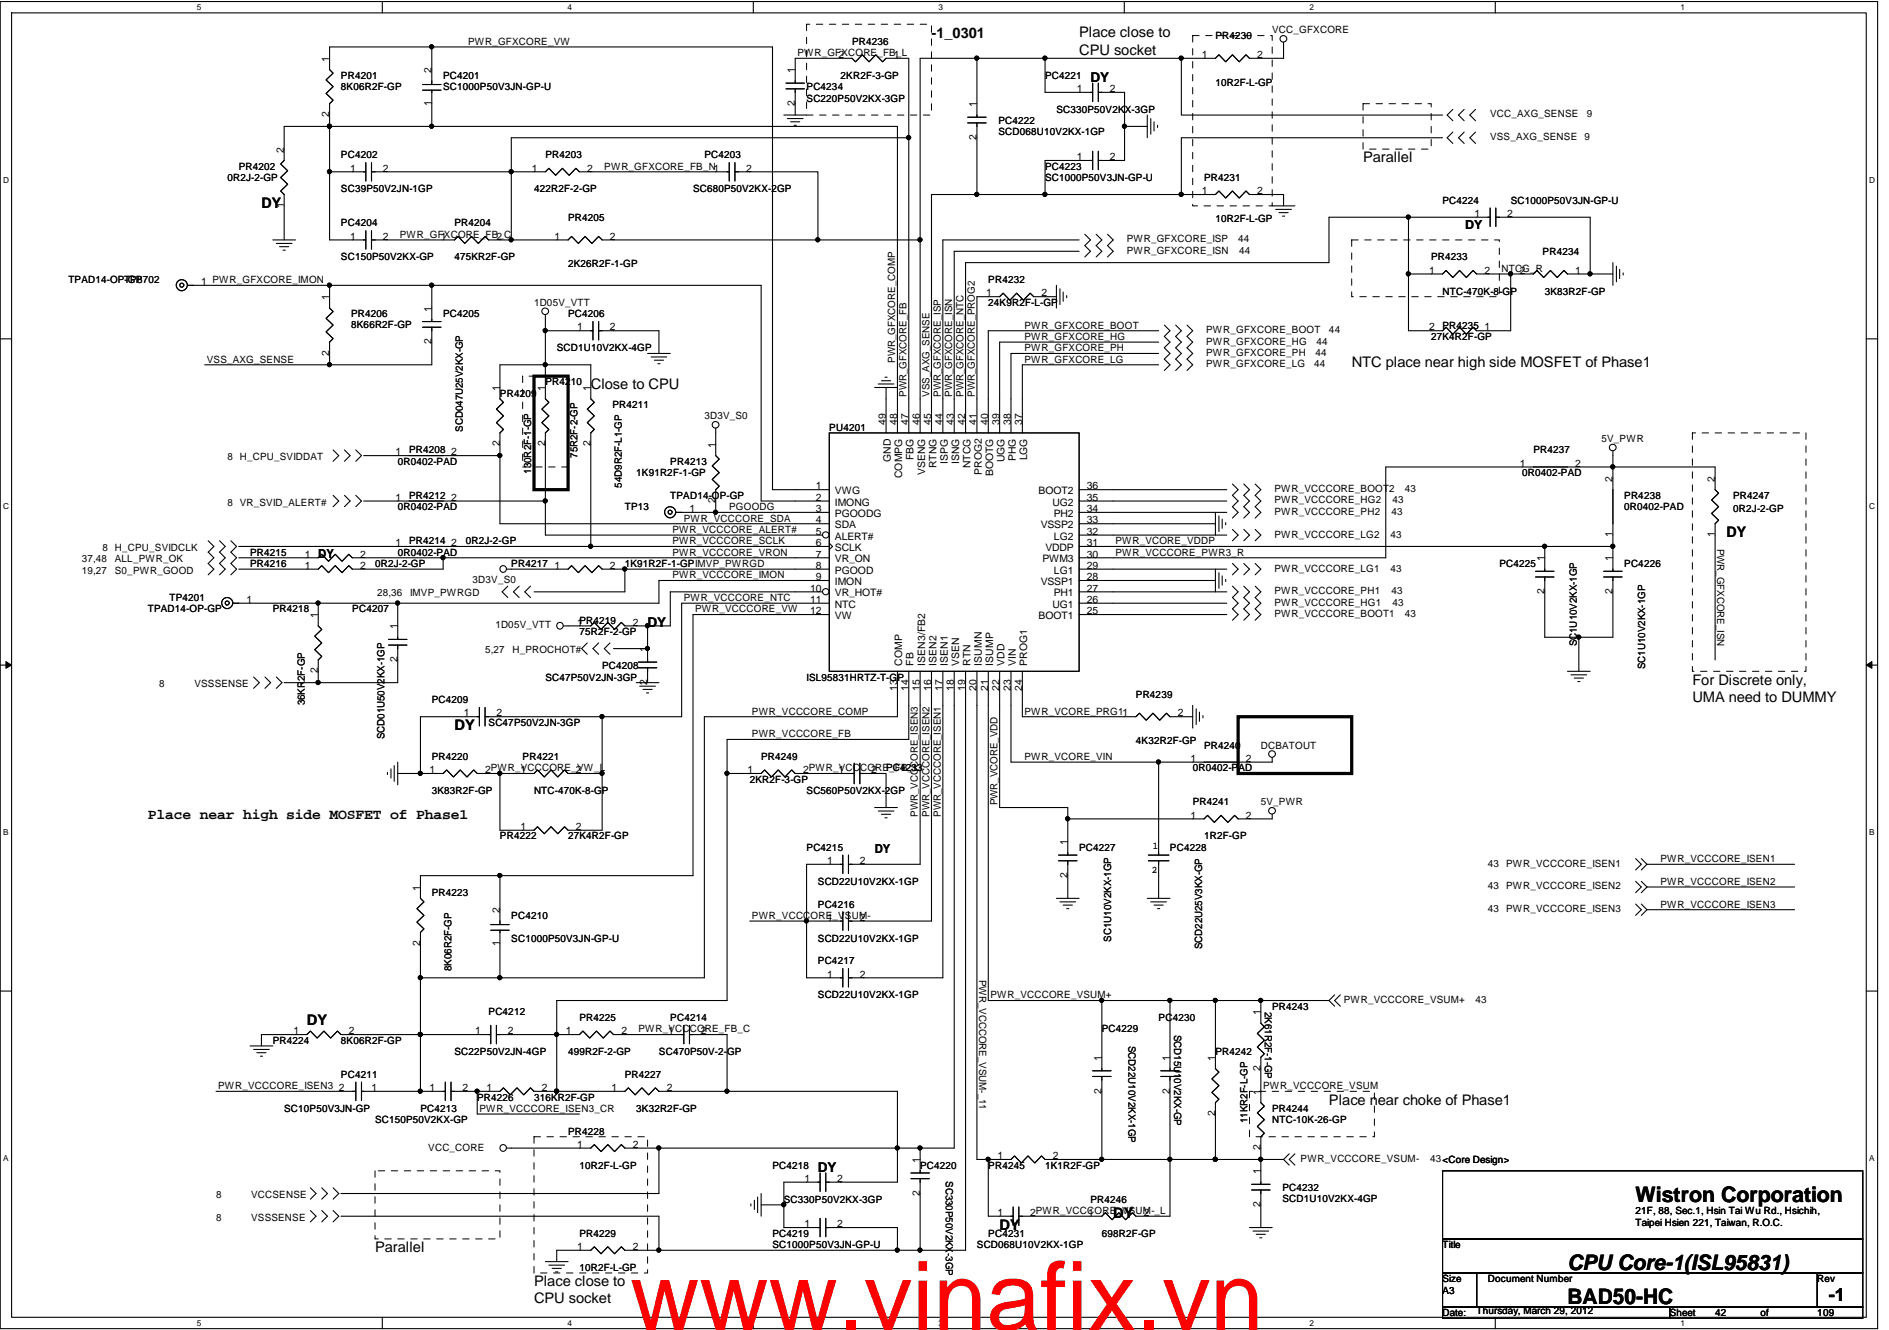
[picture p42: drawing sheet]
<svg xmlns="http://www.w3.org/2000/svg" width="278mm" height="196mm" viewBox="0 0 278 196" stroke-linecap="round" stroke-linejoin="round" font-family="sans-serif">
<defs><g id="words">
<text font-size="14.1" fill="#f00" x="92.8" y="196">www.vinafix.vn</text>
<g font-size="3.1">
<text x="240.9" y="177.1">Wistron Corporation</text>
<text x="230.8" y="187.1">CPU Core-1(ISL95831)</text>
<text x="230.8" y="192.2">BAD50-HC</text>
</g>
<text font-size="2.7" x="269.3" y="191.7">-1</text>
<g font-size="2.2">
<text x="137.2" y="5.6">-1_0301</text>
<text x="158.9" y="5.5">Place close to</text>
<text x="158.9" y="8">CPU socket</text>
<text x="200.7" y="23.9">Parallel</text>
<text x="38.5" y="30.6">DY</text>
<text x="87" y="57.4">Close to CPU</text>
<text x="199.1" y="54">NTC place near high side MOSFET of Phase1</text>
<text x="254.2" y="79.1">DY</text>
<text x="249.2" y="100.9">For Discrete only,</text>
<text x="66.9" y="107.6">DY</text>
<text x="249.2" y="103.4">UMA need to DUMMY</text>
<text x="21.8" y="120.7">Place near high side MOSFET of Phase1</text>
<text x="45.2" y="151.1">DY</text>
<text x="195.7" y="162.7">Place near choke of Phase1</text>
<text x="163.9" y="179.5">DY</text>
<text x="55.2" y="184.5">Parallel</text>
<text x="147.2" y="181.2">DY</text>
<text x="78.6" y="189.5">Place close to</text>
<text x="78.6" y="192">CPU socket</text>
</g>
<g font-size="2">
<text x="160.6" y="12.1">DY</text>
<text x="95.4" y="92.4">DY</text>
<text x="120.5" y="172.7">DY</text>
</g>
<g font-size="1.8">
<text x="215.8" y="33.7">DY</text>
<text x="46.9" y="82.2">DY</text>
<text x="128.8" y="125.7">DY</text>
</g>
<g font-size="1.5">
<text x="179" y="5.8">PR4230</text>
<text x="187.3" y="4.9">VCC_GFXCORE</text>
<text x="48.5" y="9.1" transform="rotate(-90 48.5 9.1)">1</text>
<text x="50.2" y="11.6">PR4201</text>
<text x="63.5" y="10.8" transform="rotate(-90 63.5 10.8)">2</text>
<text x="65.3" y="11.6">PC4201</text>
<text x="68.9" y="6.6">PWR_GFXCORE_VW</text>
<text x="117.1" y="10.8" transform="rotate(-90 117.1 10.8)">1</text>
<text x="117.4" y="8.3">PWR_GFXCORE_FB_L</text>
<text x="123.5" y="8.5">2</text>
<text x="123.8" y="11.6">2KR2F-3-GP</text>
<text x="125.5" y="6.6">PR4236</text>
<text x="131.6" y="8.5">1</text>
<text x="153.9" y="11.6">PC4221</text>
<text x="177" y="8.5">1</text>
<text x="185.2" y="8.5">2</text>
<text x="48.5" y="17.3" transform="rotate(-90 48.5 17.3)">2</text>
<text x="50.2" y="13.3">8K06R2F-GP</text>
<text x="63.5" y="15.6" transform="rotate(-90 63.5 15.6)">1</text>
<text x="65.3" y="13.3">SC1000P50V3JN-GP-U</text>
<text x="117.1" y="15.6" transform="rotate(-90 117.1 15.6)">2</text>
<text x="118.8" y="13.3">PC4234</text>
<text x="118.8" y="15">SC220P50V2KX-3GP</text>
<text x="143.8" y="15.8" transform="rotate(-90 143.8 15.8)">1</text>
<text x="155.6" y="16.6">SC330P50V2KX-3GP</text>
<text x="158.6" y="13.6">1</text>
<text x="163.4" y="13.6">2</text>
<text x="179" y="12.6">10R2F-L-GP</text>
<text x="219.4" y="17.3">VCC_AXG_SENSE</text>
<text x="233.7" y="17.3">9</text>
<text x="41.8" y="22.5" transform="rotate(-90 41.8 22.5)">2</text>
<text x="50.2" y="23.3">PC4202</text>
<text x="80.3" y="23.3">PR4203</text>
<text x="103.7" y="23.3">PC4203</text>
<text x="143.8" y="20.6" transform="rotate(-90 143.8 20.6)">2</text>
<text x="147.1" y="18.3">PC4222</text>
<text x="147.1" y="19.8">SCD068U10V2KX-1GP</text>
<text x="158.6" y="23.6">1</text>
<text x="163.4" y="23.6">2</text>
<text x="219.4" y="20.7">VSS_AXG_SENSE</text>
<text x="233.3" y="20.7">9</text>
<text x="33.5" y="26.7">0R2J-2-GP</text>
<text x="35.2" y="25">PR4202</text>
<text x="50.2" y="28.3">SC39P50V2JN-1GP</text>
<text x="51.6" y="25.3">1</text>
<text x="56.4" y="25.3">2</text>
<text x="78.3" y="25.3">1</text>
<text x="78.6" y="28.3">422R2F-2-GP</text>
<text x="86.5" y="25.3">2</text>
<text x="89" y="25">PWR_GFXCORE_FB_N1</text>
<text x="102.1" y="28.3">SC680P50V2KX-2GP</text>
<text x="109.9" y="25.3">2</text>
<text x="153.9" y="25">PC4223</text>
<text x="153.9" y="26.7">SC1000P50V3JN-GP-U</text>
<text x="177" y="28.6">1</text>
<text x="177.3" y="26.7">PR4231</text>
<text x="185.2" y="28.6">2</text>
<text x="41.8" y="30.6" transform="rotate(-90 41.8 30.6)">1</text>
<text x="50.2" y="33.4">PC4204</text>
<text x="51.6" y="35.3">1</text>
<text x="56.4" y="35.3">2</text>
<text x="58.9" y="35">PWR_GFXCORE_FB_C</text>
<text x="64.9" y="35.3">1</text>
<text x="66.9" y="33.4">PR4204</text>
<text x="73.1" y="35.3">2</text>
<text x="81.7" y="35.3">1</text>
<text x="83.7" y="32.5">PR4205</text>
<text x="89.8" y="35.3">2</text>
<text x="165.9" y="35.7">PWR_GFXCORE_ISP</text>
<text x="179" y="32.7">10R2F-L-GP</text>
<text x="182.3" y="35.7">44</text>
<text x="212.4" y="30">PC4224</text>
<text x="217.1" y="32">1</text>
<text x="222" y="32">2</text>
<text x="222.5" y="30">SC1000P50V3JN-GP-U</text>
<text x="10.1" y="41.7">TPAD14-OP-GP</text>
<text x="18.3" y="41.7">TP8702</text>
<text x="29.6" y="42">1 PWR_GFXCORE_IMON</text>
<text x="50.2" y="38.4">SC150P50V2KX-GP</text>
<text x="66.9" y="38.4">475KR2F-GP</text>
<text x="83.7" y="39.4">2K26R2F-1-GP</text>
<text x="145.5" y="41.7">PR4232</text>
<text x="165.9" y="37.4">PWR_GFXCORE_ISN</text>
<text x="182.5" y="37.4">44</text>
<text x="210.4" y="40.3">1</text>
<text x="210.8" y="38.4">PR4233</text>
<text x="218.6" y="40.3">2</text>
<text x="221.1" y="40">NTCG_R</text>
<text x="223.8" y="40.3">2</text>
<text x="227.2" y="37.5">PR4234</text>
<text x="232" y="40.3">1</text>
<text x="48.5" y="44.2" transform="rotate(-90 48.5 44.2)">1</text>
<text x="51.7" y="46.7">PR4206</text>
<text x="63.5" y="45.9" transform="rotate(-90 63.5 45.9)">1</text>
<text x="65.3" y="46.7">PC4205</text>
<text x="78.6" y="45.1">1D05V_VTT</text>
<text x="83.7" y="46.7">PC4206</text>
<text x="145.2" y="43.7">1</text>
<text x="145.5" y="45.1">24K9R2F-L-GP</text>
<text x="153.4" y="43.7">2</text>
<text x="212.4" y="43.4">NTC-470K-8-GP</text>
<text x="227.5" y="43.4">3K83R2F-GP</text>
<text x="30.5" y="53.4">VSS_AXG_SENSE</text>
<text x="48.5" y="52.4" transform="rotate(-90 48.5 52.4)">2</text>
<text x="51.7" y="48.2">8K66R2F-GP</text>
<text x="63.5" y="50.7" transform="rotate(-90 63.5 50.7)">2</text>
<text x="82" y="51.8">SCD1U10V2KX-4GP</text>
<text x="85" y="48.7">1</text>
<text x="89.8" y="48.7">2</text>
<text x="131.8" y="53.4" transform="rotate(-90 131.8 53.4)">PWR_GFXCORE_COMP</text>
<text x="150.9" y="48.4">PWR_GFXCORE_BOOT</text>
<text x="150.9" y="50.1">PWR_GFXCORE_HG</text>
<text x="150.9" y="51.8">PWR_GFXCORE_PH</text>
<text x="150.9" y="53.4">PWR_GFXCORE_LG</text>
<text x="177.6" y="49.1">PWR_GFXCORE_BOOT</text>
<text x="177.6" y="52.4">PWR_GFXCORE_PH</text>
<text x="177.6" y="50.8">PWR_GFXCORE_HG</text>
<text x="193.7" y="52.4">44</text>
<text x="193.9" y="50.8">44</text>
<text x="195.7" y="49.1">44</text>
<text x="210.4" y="48.7">2</text>
<text x="210.8" y="50.1">27K4R2F-GP</text>
<text x="212.4" y="48.4">PR4235</text>
<text x="218.6" y="48.7">1</text>
<text x="73.6" y="57.6" transform="rotate(-90 73.6 57.6)">1</text>
<text x="73.6" y="58.4">PR4209</text>
<text x="80.3" y="57.6" transform="rotate(-90 80.3 57.6)">1</text>
<text x="80.3" y="56.8">PR4210</text>
<text x="87" y="57.6" transform="rotate(-90 87 57.6)">1</text>
<text x="133.5" y="58.4" transform="rotate(-90 133.5 58.4)">PWR_GFXCORE_FB</text>
<text x="136.9" y="58.4" transform="rotate(-90 136.9 58.4)">VSS_AXG_SENSE</text>
<text x="138.5" y="58.4" transform="rotate(-90 138.5 58.4)">PWR_GFXCORE_ISP</text>
<text x="140.2" y="58.4" transform="rotate(-90 140.2 58.4)">PWR_GFXCORE_ISN</text>
<text x="141.9" y="58.4" transform="rotate(-90 141.9 58.4)">PWR_GFXCORE_NTC</text>
<text x="143.5" y="58.4" transform="rotate(-90 143.5 58.4)">PWR_GFXCORE_PROG2</text>
<text x="177.6" y="54.1">PWR_GFXCORE_LG</text>
<text x="193.5" y="54.1">44</text>
<text x="68.2" y="63.6" transform="rotate(-90 68.2 63.6)">SCD047U25V2KX-GP</text>
<text x="73.6" y="65.8" transform="rotate(-90 73.6 65.8)">2</text>
<text x="80.3" y="65.8" transform="rotate(-90 80.3 65.8)">2</text>
<text x="87" y="65.8" transform="rotate(-90 87 65.8)">2</text>
<text x="90.2" y="60.1">PR4211</text>
<text x="103.7" y="61.8">3D3V_S0</text>
<text x="105.4" y="66" transform="rotate(-90 105.4 66)">1</text>
<text x="122.1" y="63.5">PU4201</text>
<text x="130.4" y="62.6" transform="rotate(-90 130.4 62.6)">49</text>
<text x="132.1" y="62.6" transform="rotate(-90 132.1 62.6)">48</text>
<text x="133.8" y="62.6" transform="rotate(-90 133.8 62.6)">47</text>
<text x="135.5" y="62.6" transform="rotate(-90 135.5 62.6)">46</text>
<text x="137.1" y="62.6" transform="rotate(-90 137.1 62.6)">45</text>
<text x="138.8" y="62.6" transform="rotate(-90 138.8 62.6)">44</text>
<text x="140.5" y="62.6" transform="rotate(-90 140.5 62.6)">43</text>
<text x="142.2" y="62.6" transform="rotate(-90 142.2 62.6)">42</text>
<text x="143.8" y="62.6" transform="rotate(-90 143.8 62.6)">41</text>
<text x="145.5" y="62.6" transform="rotate(-90 145.5 62.6)">40</text>
<text x="147.2" y="62.6" transform="rotate(-90 147.2 62.6)">39</text>
<text x="148.8" y="62.6" transform="rotate(-90 148.8 62.6)">38</text>
<text x="150.5" y="62.6" transform="rotate(-90 150.5 62.6)">37</text>
<text x="235.8" y="65.1">5V_PWR</text>
<text x="33.5" y="67.8">8 H_CPU_SVIDDAT</text>
<text x="58.3" y="67.1">1</text>
<text x="58.6" y="68.5">0R0402-PAD</text>
<text x="60.2" y="66.8">PR4208</text>
<text x="66.4" y="67.1">2</text>
<text x="78.2" y="69.8" transform="rotate(-90 78.2 69.8)">130R2F-1-GP</text>
<text x="85.1" y="67.4" transform="rotate(-90 85.1 67.4)">75R2F-2-GP</text>
<text x="91.6" y="71.8" transform="rotate(-90 91.6 71.8)">54D9R2F-L1-GP</text>
<text x="93.7" y="70.1">1K91R2F-1-GP</text>
<text x="98.7" y="68.5">PR4213</text>
<text x="131.2" y="68" transform="rotate(-90 131.2 68)">GND</text>
<text x="132.9" y="70.4" transform="rotate(-90 132.9 70.4)">COMPG</text>
<text x="134.5" y="67.8" transform="rotate(-90 134.5 67.8)">FBG</text>
<text x="136.2" y="70" transform="rotate(-90 136.2 70)">VSENG</text>
<text x="137.9" y="69" transform="rotate(-90 137.9 69)">RTNG</text>
<text x="139.6" y="68.3" transform="rotate(-90 139.6 68.3)">ISPG</text>
<text x="141.2" y="68.4" transform="rotate(-90 141.2 68.4)">ISNG</text>
<text x="142.9" y="69" transform="rotate(-90 142.9 69)">NTCG</text>
<text x="144.6" y="70" transform="rotate(-90 144.6 70)">PROG2</text>
<text x="146.3" y="70.2" transform="rotate(-90 146.3 70.2)">BOOTG</text>
<text x="147.9" y="68.1" transform="rotate(-90 147.9 68.1)">UGG</text>
<text x="149.6" y="68" transform="rotate(-90 149.6 68)">PHG</text>
<text x="151.3" y="67.8" transform="rotate(-90 151.3 67.8)">LGG</text>
<text x="223.8" y="68.8">1</text>
<text x="224.1" y="70.1">0R0402-PAD</text>
<text x="225.8" y="66.8">PR4237</text>
<text x="232" y="68.8">2</text>
<text x="237.5" y="71" transform="rotate(-90 237.5 71)">2</text>
<text x="252.5" y="71" transform="rotate(-90 252.5 71)">2</text>
<text x="33.5" y="74.5">8 VR_SVID_ALERT#</text>
<text x="58.3" y="73.8">1</text>
<text x="58.6" y="75.2">0R0402-PAD</text>
<text x="60.2" y="73.5">PR4212</text>
<text x="66.4" y="73.8">2</text>
<text x="92" y="75.2">TP13</text>
<text x="98.7" y="73.5">TPAD14-OP-GP</text>
<text x="100.7" y="76.8">PWR_VCCCORE_SDA</text>
<text x="101.5" y="75.4">1</text>
<text x="105.4" y="74.1" transform="rotate(-90 105.4 74.1)">2</text>
<text x="107.4" y="75.2">PGOODG</text>
<text x="120.1" y="72.1">1</text>
<text x="120.1" y="73.8">2</text>
<text x="120.1" y="75.4">3</text>
<text x="120.1" y="77.1">4</text>
<text x="123" y="72.8">VWG</text>
<text x="123" y="74.5">IMONG</text>
<text x="123" y="76.2">PGOODG</text>
<text x="123" y="77.8">SDA</text>
<text x="152.9" y="72.8">BOOT2</text>
<text x="153.3" y="77.8">VSSP2</text>
<text x="155" y="74.5">UG2</text>
<text x="155.2" y="76.2">PH2</text>
<text x="160.1" y="77.1">33</text>
<text x="160.1" y="72.1">36</text>
<text x="160.1" y="75.4">34</text>
<text x="160.1" y="73.8">35</text>
<text x="187.7" y="72.5">PWR_VCCCORE_BOOT2</text>
<text x="187.7" y="74.2">PWR_VCCCORE_HG2</text>
<text x="187.7" y="75.8">PWR_VCCCORE_PH2</text>
<text x="204.9" y="75.8">43</text>
<text x="205.1" y="74.2">43</text>
<text x="206.9" y="72.5">43</text>
<text x="239.2" y="73.5">PR4238</text>
<text x="239.2" y="75.2">0R0402-PAD</text>
<text x="255.2" y="73.5">PR4247</text>
<text x="255.2" y="75.5">0R2J-2-GP</text>
<text x="12.1" y="82.9">37,48</text>
<text x="15.1" y="81.2">8 H_CPU_SVIDCLK</text>
<text x="16.9" y="82.9">ALL_PWR_OK</text>
<text x="36.8" y="83.5">PR4216</text>
<text x="36.8" y="81.9">PR4215</text>
<text x="44.9" y="83.8">1</text>
<text x="44.9" y="82.1">1</text>
<text x="53" y="83.8">2</text>
<text x="53" y="82.1">2</text>
<text x="55.2" y="83.5">0R2J-2-GP</text>
<text x="58.3" y="80.5">1</text>
<text x="58.6" y="81.9">0R0402-PAD</text>
<text x="60.2" y="80.2">PR4214</text>
<text x="66.4" y="80.5">2</text>
<text x="68.6" y="80.2">0R2J-2-GP</text>
<text x="75.3" y="83.5">PR4217</text>
<text x="81.7" y="83.8">1</text>
<text x="89.8" y="83.8">2</text>
<text x="92" y="83.5">1K91R2F-1-GPIMVP_PWRGD</text>
<text x="99" y="81.9">PWR_VCCCORE_VRON</text>
<text x="99" y="78.5">PWR_VCCCORE_ALERT#</text>
<text x="99" y="80.2">PWR_VCCCORE_SCLK</text>
<text x="120.1" y="78.8">5</text>
<text x="120.1" y="80.5">6</text>
<text x="120.1" y="82.1">7</text>
<text x="120.1" y="83.8">8</text>
<text x="123" y="79.5">ALERT#</text>
<text x="123" y="81.2">SCLK</text>
<text x="123" y="82.9">VR_ON</text>
<text x="153.5" y="82.9">PWM3</text>
<text x="153.9" y="81.2">VDDP</text>
<text x="155.2" y="79.5">LG2</text>
<text x="160.1" y="82.1">30</text>
<text x="160.1" y="78.8">32</text>
<text x="160.1" y="83.8">29</text>
<text x="160.1" y="80.5">31</text>
<text x="164.3" y="81.9">PWR_VCCCORE_PWR3_R</text>
<text x="164.3" y="80.2">PWR_VCORE_VDDP</text>
<text x="187.7" y="79.2">PWR_VCCCORE_LG2</text>
<text x="204.8" y="79.2">43</text>
<text x="220.8" y="83.5">PC4225</text>
<text x="227.4" y="82.7" transform="rotate(-90 227.4 82.7)">1</text>
<text x="237.5" y="82.7" transform="rotate(-90 237.5 82.7)">1</text>
<text x="237.5" y="79.1" transform="rotate(-90 237.5 79.1)">1</text>
<text x="239.2" y="83.5">PC4226</text>
<text x="252.5" y="79.1" transform="rotate(-90 252.5 79.1)">1</text>
<text x="252.9" y="80.8" transform="rotate(90 252.9 80.8)">PWR_GFXCORE_ISN</text>
<text x="12.1" y="84.5">19,27</text>
<text x="16.9" y="84.5">S0_PWR_GOOD</text>
<text x="25" y="88.5">TP4201</text>
<text x="36.3" y="88.8">1</text>
<text x="55.5" y="87.9">28,36</text>
<text x="60.4" y="87.9">IMVP_PWRGD</text>
<text x="69.6" y="85.9">3D3V_S0</text>
<text x="99" y="85.2">PWR_VCCCORE_IMON</text>
<text x="100.7" y="88.5">PWR_VCCCORE_NTC</text>
<text x="119.3" y="87.2">10</text>
<text x="119.3" y="88.8">11</text>
<text x="120.1" y="85.5">9</text>
<text x="123" y="84.5">PGOOD</text>
<text x="123" y="86.2">IMON</text>
<text x="123" y="87.9">VR_HOT#</text>
<text x="123" y="89.5">NTC</text>
<text x="153.3" y="86.2">VSSP1</text>
<text x="155" y="89.5">UG1</text>
<text x="155.2" y="87.9">PH1</text>
<text x="155.2" y="84.5">LG1</text>
<text x="160.1" y="85.5">28</text>
<text x="160.1" y="87.2">27</text>
<text x="160.1" y="88.8">26</text>
<text x="187.7" y="84.2">PWR_VCCCORE_LG1</text>
<text x="187.7" y="87.6">PWR_VCCCORE_PH1</text>
<text x="187.7" y="89.2">PWR_VCCCORE_HG1</text>
<text x="204.8" y="84.2">43</text>
<text x="204.9" y="87.6">43</text>
<text x="205.1" y="89.2">43</text>
<text x="227.4" y="87.5" transform="rotate(-90 227.4 87.5)">2</text>
<text x="237.5" y="87.5" transform="rotate(-90 237.5 87.5)">2</text>
<text x="21.8" y="90.2">TPAD14-OP-GP</text>
<text x="40.2" y="90.2">PR4218</text>
<text x="46.8" y="91.1" transform="rotate(-90 46.8 91.1)">1</text>
<text x="51.9" y="90.2">PC4207</text>
<text x="58.5" y="92.7" transform="rotate(-90 58.5 92.7)">1</text>
<text x="72.9" y="92.6">1D05V_VTT</text>
<text x="85" y="92.2">1PR4219</text>
<text x="85.3" y="93.6">75R2F-2-GP</text>
<text x="93.2" y="92.2">2</text>
<text x="102.4" y="90.2">PWR_VCCCORE_VW</text>
<text x="119.3" y="90.5">12</text>
<text x="123" y="91.2">VW</text>
<text x="152.9" y="91.2">BOOT1</text>
<text x="160.1" y="90.5">25</text>
<text x="187.7" y="90.9">PWR_VCCCORE_BOOT1</text>
<text x="206.9" y="90.9">43</text>
<text x="232.2" y="95.2" transform="rotate(-90 232.2 95.2)">SC1U10V2KX-1GP</text>
<text x="23.4" y="101.2">8</text>
<text x="28.6" y="101.2">VSSSENSE</text>
<text x="46.8" y="99.2" transform="rotate(-90 46.8 99.2)">2</text>
<text x="58.5" y="97.5" transform="rotate(-90 58.5 97.5)">2</text>
<text x="71.4" y="96.2">5,27</text>
<text x="75.5" y="96.2">H_PROCHOT#</text>
<text x="80.3" y="100.3">SC47P50V2JN-3GP</text>
<text x="88.7" y="98.6">PC4208</text>
<text x="95.3" y="100.9" transform="rotate(-90 95.3 100.9)">2</text>
<text x="95.3" y="96.1" transform="rotate(-90 95.3 96.1)">1</text>
<text x="118.8" y="100.3">ISL95831HRTZ-T-GP</text>
<text x="132.1" y="101.7" transform="rotate(-90 132.1 101.7)">13</text>
<text x="132.9" y="98.1" transform="rotate(-90 132.9 98.1)">COMP</text>
<text x="133.8" y="101.7" transform="rotate(-90 133.8 101.7)">14</text>
<text x="134.5" y="98.1" transform="rotate(-90 134.5 98.1)">FB</text>
<text x="135.5" y="101.7" transform="rotate(-90 135.5 101.7)">15</text>
<text x="136.2" y="98.1" transform="rotate(-90 136.2 98.1)">ISEN3/FB2</text>
<text x="137.1" y="101.7" transform="rotate(-90 137.1 101.7)">16</text>
<text x="137.9" y="98.1" transform="rotate(-90 137.9 98.1)">ISEN2</text>
<text x="138.8" y="101.7" transform="rotate(-90 138.8 101.7)">17</text>
<text x="139.6" y="98.1" transform="rotate(-90 139.6 98.1)">ISEN1</text>
<text x="140.5" y="101.7" transform="rotate(-90 140.5 101.7)">18</text>
<text x="141.2" y="98.1" transform="rotate(-90 141.2 98.1)">VSEN</text>
<text x="142.2" y="101.7" transform="rotate(-90 142.2 101.7)">19</text>
<text x="142.9" y="98.1" transform="rotate(-90 142.9 98.1)">RTN</text>
<text x="143.8" y="101.7" transform="rotate(-90 143.8 101.7)">20</text>
<text x="144.6" y="98.1" transform="rotate(-90 144.6 98.1)">ISUMN</text>
<text x="145.5" y="101.7" transform="rotate(-90 145.5 101.7)">21</text>
<text x="146.3" y="98.1" transform="rotate(-90 146.3 98.1)">ISUMP</text>
<text x="147.2" y="101.7" transform="rotate(-90 147.2 101.7)">22</text>
<text x="147.9" y="98.1" transform="rotate(-90 147.9 98.1)">VDD</text>
<text x="148.8" y="101.7" transform="rotate(-90 148.8 101.7)">23</text>
<text x="149.6" y="98.1" transform="rotate(-90 149.6 98.1)">VIN</text>
<text x="150.5" y="101.7" transform="rotate(-90 150.5 101.7)">24</text>
<text x="151.3" y="98.1" transform="rotate(-90 151.3 98.1)">PROG1</text>
<text x="242.3" y="98.6" transform="rotate(-90 242.3 98.6)">SC1U10V2KX-1GP</text>
<text x="44.9" y="103.9" transform="rotate(-90 44.9 103.9)">36KR2F-GP</text>
<text x="63.6" y="103.6">PC4209</text>
<text x="68.3" y="105.5">1</text>
<text x="72" y="106.9">SC47P50V2JN-3GP</text>
<text x="73.1" y="105.5">2</text>
<text x="110.7" y="105.3">PWR_VCCCORE_COMP</text>
<text x="150.9" y="105.3">PWR_VCORE_PRG11</text>
<text x="167.3" y="102.8">PR4239</text>
<text x="173.5" y="105.5">2</text>
<text x="56.6" y="108.9" transform="rotate(-90 56.6 108.9)">SCD01U50V2KX-1GP</text>
<text x="63.3" y="113.9">1</text>
<text x="63.6" y="112">PR4220</text>
<text x="71.4" y="113.9">2PWR_VCCCORE_VW_L</text>
<text x="76.6" y="113.9">1</text>
<text x="77" y="112">PR4221</text>
<text x="84.8" y="113.9">2</text>
<text x="110.1" y="113.9">1</text>
<text x="110.7" y="108.6">PWR_VCCCORE_FB</text>
<text x="112.1" y="112">PR4249</text>
<text x="118.3" y="113.9">2PWR_VCCCORE_FB_L</text>
<text x="123.5" y="113.9">1</text>
<text x="128.3" y="113.9">2</text>
<text x="130.5" y="113.6">PC4233</text>
<text x="150.9" y="112">PWR_VCORE_VIN</text>
<text x="167.3" y="109.6">4K32R2F-GP</text>
<text x="175.3" y="112.2">1</text>
<text x="175.6" y="113.6">0R0402-PAD</text>
<text x="177.3" y="110.3">PR4240</text>
<text x="183.5" y="112.2">2</text>
<text x="185.7" y="110.3">DCBATOUT</text>
<text x="63.6" y="117">3K83R2F-GP</text>
<text x="78.6" y="117">NTC-470K-8-GP</text>
<text x="110.4" y="115.3">2KR2F-3-GP</text>
<text x="118.8" y="117">SC560P50V2KX-2GP</text>
<text x="146.9" y="118.6" transform="rotate(-90 146.9 118.6)">PWR_VCORE_VDD</text>
<text x="175.6" y="118.6">PR4241</text>
<text x="185.7" y="118.6">5V_PWR</text>
<text x="73.6" y="123.7">PR4222</text>
<text x="76.6" y="122.3">1</text>
<text x="83.7" y="123.7">27K4R2F-GP</text>
<text x="84.8" y="122.3">2</text>
<text x="118.8" y="125.3">PC4215</text>
<text x="135.2" y="120.3" transform="rotate(-90 135.2 120.3)">PWR_VCCCORE_ISEN3</text>
<text x="136.9" y="120.3" transform="rotate(-90 136.9 120.3)">PWR_VCCCORE_ISEN2</text>
<text x="138.5" y="120.3" transform="rotate(-90 138.5 120.3)">PWR_VCCCORE_ISEN1</text>
<text x="157.2" y="124.5" transform="rotate(-90 157.2 124.5)">1</text>
<text x="158.9" y="125.3">PC4227</text>
<text x="169.8" y="125.1">1</text>
<text x="172.3" y="125.3">PC4228</text>
<text x="175.3" y="120.6">1</text>
<text x="177.3" y="123.7">1R2F-GP</text>
<text x="183.5" y="120.6">2</text>
<text x="61.9" y="131.2" transform="rotate(-90 61.9 131.2)">1</text>
<text x="120.5" y="130.4">SCD22U10V2KX-1GP</text>
<text x="121.8" y="127.3">1</text>
<text x="126.6" y="127.3">2</text>
<text x="157.2" y="129.3" transform="rotate(-90 157.2 129.3)">2</text>
<text x="169.6" y="128.6">2</text>
<text x="219.1" y="131">43 PWR_VCCCORE_ISEN2</text>
<text x="219.1" y="127.7">43 PWR_VCCCORE_ISEN1</text>
<text x="244.5" y="130.4">PWR_VCCCORE_ISEN2</text>
<text x="244.5" y="127">PWR_VCCCORE_ISEN1</text>
<text x="63.6" y="132">PR4223</text>
<text x="73.6" y="134.5" transform="rotate(-90 73.6 134.5)">2</text>
<text x="75.3" y="135.4">PC4210</text>
<text x="110.7" y="135.4">PWR_VCCCORE_VSUM-</text>
<text x="120.5" y="133.7">PC4216</text>
<text x="121.8" y="135.7">1</text>
<text x="126.6" y="135.7">2</text>
<text x="219.1" y="134.4">43 PWR_VCCCORE_ISEN3</text>
<text x="244.5" y="133.7">PWR_VCCCORE_ISEN3</text>
<text x="61.9" y="139.4" transform="rotate(-90 61.9 139.4)">2</text>
<text x="66.5" y="143.1" transform="rotate(-90 66.5 143.1)">8K06R2F-GP</text>
<text x="73.6" y="139.4" transform="rotate(-90 73.6 139.4)">1</text>
<text x="75.3" y="138.7">SC1000P50V3JN-GP-U</text>
<text x="120.5" y="142.1">PC4217</text>
<text x="120.5" y="138.7">SCD22U10V2KX-1GP</text>
<text x="163.7" y="138.7" transform="rotate(-90 163.7 138.7)">SC1U10V2KX-1GP</text>
<text x="177" y="139.9" transform="rotate(-90 177 139.9)">SCD22U25V3KX-GP</text>
<text x="72" y="149.6">PC4212</text>
<text x="120.5" y="147.1">SCD22U10V2KX-1GP</text>
<text x="121.8" y="144">1</text>
<text x="126.6" y="144">2</text>
<text x="144.2" y="144.4" transform="rotate(90 144.2 144.4)">PWR_VCCCORE_VSUM-_11</text>
<text x="145.9" y="147.1">PWR_VCCCORE_VSUM+</text>
<text x="185.6" y="149.6" transform="rotate(-90 185.6 149.6)">1</text>
<text x="186.3" y="149.1" transform="rotate(90 186.3 149.1)">2K61R2F-1-GP</text>
<text x="187.3" y="148.8">PR4243</text>
<text x="197.9" y="147.8">PWR_VCCCORE_VSUM+</text>
<text x="217.3" y="147.8">43</text>
<text x="40.2" y="153.8">PR4224</text>
<text x="43.2" y="152.4">1</text>
<text x="50.2" y="153.8">8K06R2F-GP</text>
<text x="51.4" y="152.4">2</text>
<text x="66.9" y="155.4">SC22P50V2JN-4GP</text>
<text x="70" y="152.4">1</text>
<text x="74.8" y="152.4">2</text>
<text x="83.3" y="152.4">1</text>
<text x="83.7" y="155.4">499R2F-2-GP</text>
<text x="85.3" y="150.4">PR4225</text>
<text x="91.5" y="152.4">2</text>
<text x="94" y="152.1">PWR_VCCCORE_FB_C</text>
<text x="97" y="155.4">SC470P50V-2-GP</text>
<text x="98.4" y="152.4">1</text>
<text x="98.7" y="150.4">PC4214</text>
<text x="103.2" y="152.4">2</text>
<text x="162.3" y="152.1">PC4229</text>
<text x="166.2" y="154.1" transform="rotate(90 166.2 154.1)">SCD22U10V2KX-1GP</text>
<text x="170.6" y="150.4">PC4230</text>
<text x="172.9" y="152.4" transform="rotate(90 172.9 152.4)">SCD15U10V2KX-GP</text>
<text x="179" y="155.4">PR4242</text>
<text x="32.1" y="160.5">PWR_VCCCORE_ISEN3</text>
<text x="49.9" y="160.7">2</text>
<text x="50.2" y="158.8">PC4211</text>
<text x="54.7" y="160.7">1</text>
<text x="63.3" y="160.7">1</text>
<text x="68.1" y="160.7">2</text>
<text x="71.6" y="160.7">1</text>
<text x="79.8" y="160.7">2</text>
<text x="90" y="160.7">1</text>
<text x="92" y="158.8">PR4227</text>
<text x="98.2" y="160.7">2</text>
<text x="162.2" y="161.1" transform="rotate(-90 162.2 161.1)">2</text>
<text x="162.2" y="156.3" transform="rotate(-90 162.2 156.3)">1</text>
<text x="172.3" y="161.1" transform="rotate(-90 172.3 161.1)">2</text>
<text x="172.3" y="156.3" transform="rotate(-90 172.3 156.3)">1</text>
<text x="178.9" y="156.3" transform="rotate(-90 178.9 156.3)">1</text>
<text x="185.6" y="161.3" transform="rotate(-90 185.6 161.3)">1</text>
<text x="185.6" y="157.8" transform="rotate(-90 185.6 157.8)">2</text>
<text x="186" y="160.5">PWR_VCCCORE_VSUM</text>
<text x="41.8" y="163.8">SC10P50V3JN-GP</text>
<text x="55.2" y="165.5">SC150P50V2KX-GP</text>
<text x="61.9" y="163.8">PC4213</text>
<text x="70.3" y="162.1">PR4226</text>
<text x="70.6" y="163.8">PWR_VCCCORE_ISEN3_CR</text>
<text x="78.6" y="162.1">316KR2F-GP</text>
<text x="83.7" y="167.2">PR4228</text>
<text x="93.7" y="163.8">3K32R2F-GP</text>
<text x="178.9" y="164.4" transform="rotate(-90 178.9 164.4)">2</text>
<text x="183.7" y="165.5" transform="rotate(-90 183.7 165.5)">11KR2F-L-GP</text>
<text x="187.3" y="163.8">PR4244</text>
<text x="187.3" y="165.5">NTC-10K-26-GP</text>
<text x="63.1" y="169.5">VCC_CORE</text>
<text x="85" y="169.1">1</text>
<text x="85.3" y="172.2">10R2F-L-GP</text>
<text x="93.2" y="169.1">2</text>
<text x="113.8" y="172.2">PC4218</text>
<text x="135.5" y="171.3" transform="rotate(-90 135.5 171.3)">1</text>
<text x="135.5" y="172.2">PC4220</text>
<text x="139.3" y="174" transform="rotate(90 139.3 174)">SC330P50V2KX-3GP</text>
<text x="145.5" y="172.2">PR4245</text>
<text x="146.9" y="170.8">1</text>
<text x="153.9" y="172.2">1K1R2F-GP</text>
<text x="155.1" y="170.8">2</text>
<text x="185.6" y="173" transform="rotate(-90 185.6 173)">1</text>
<text x="185.6" y="169.5" transform="rotate(-90 185.6 169.5)">2</text>
<text x="191.5" y="171.2">PWR_VCCCORE_VSUM-</text>
<text x="210.6" y="171.2">43&lt;Core Design&gt;</text>
<text x="212.4" y="171.3">&lt;Core Design&gt;</text>
<text x="31.8" y="176.5">8</text>
<text x="31.8" y="179.9">8</text>
<text x="37" y="176.5">VCCSENSE</text>
<text x="37" y="179.9">VSSSENSE</text>
<text x="115.4" y="177.2">SC330P50V2KX-3GP</text>
<text x="118.5" y="174.1">1</text>
<text x="123.3" y="174.1">2</text>
<text x="135.5" y="176.1" transform="rotate(-90 135.5 176.1)">2</text>
<text x="146.9" y="179.1">1</text>
<text x="151.7" y="179.1">2PWR_VCCCORE_VSUM-_L</text>
<text x="160.3" y="179.1">1</text>
<text x="160.6" y="177.2">PR4246</text>
<text x="168.4" y="179.1">2</text>
<text x="185.6" y="177.8" transform="rotate(-90 185.6 177.8)">2</text>
<text x="188.9" y="175.5">PC4232</text>
<text x="188.9" y="177">SCD1U10V2KX-4GP</text>
<text x="240.9" y="178.9">21F, 88, Sec.1, Hsin Tai Wu Rd., Hsichih,</text>
<text x="85" y="184.2">1</text>
<text x="85.3" y="182.2">PR4229</text>
<text x="93.2" y="184.2">2</text>
<text x="113.8" y="182.2">PC4219</text>
<text x="113.8" y="183.9">SC1000P50V3JN-GP-U</text>
<text x="118.5" y="180.8">1</text>
<text x="123.3" y="180.8">2</text>
<text x="143.9" y="183.9">SCD068U10V2KX-1GP</text>
<text x="145.5" y="182.2">PC4231</text>
<text x="162.3" y="182.2">698R2F-GP</text>
<text x="212.4" y="183.9">Title</text>
<text x="240.9" y="180.6">Taipei Hsien 221, Taiwan, R.O.C.</text>
<text x="85.3" y="187.2">10R2F-L-GP</text>
<text x="212.4" y="188.9">Size</text>
<text x="212.4" y="190.6">A3</text>
<text x="219.1" y="188.9">Document Number</text>
<text x="267.6" y="188.9">Rev</text>
<text x="212.4" y="193.9">Date:</text>
<text x="217.5" y="193.6">Thursday, March 29, 2012</text>
<text x="245.9" y="193.9">Sheet</text>
<text x="252.6" y="193.9">42</text>
<text x="259.3" y="193.9">of</text>
<text x="267.6" y="193.9">109</text>
</g>
<g font-size="1.2">
<text x="29" y="1.5">5</text>
<text x="83.6" y="1.5">4</text>
<text x="138.2" y="1.5">3</text>
<text x="192.8" y="1.5">2</text>
<text x="247.5" y="1.5">1</text>
<text x=".5" y="27">D</text>
<text x="275.3" y="27">D</text>
<text x=".5" y="75">C</text>
<text x="275.3" y="75">C</text>
<text x=".5" y="123.1">B</text>
<text x="275.3" y="123.1">B</text>
<text x=".5" y="171.1">A</text>
<text x="275.3" y="171.1">A</text>
<text x="29" y="195.3">5</text>
<text x="83.6" y="195.3">4</text>
<text x="138.2" y="195.3">3</text>
<text x="192.8" y="195.3">2</text>
<text x="247.5" y="195.3">1</text>
</g>
</g></defs>
<path d="M0 .2h276.5v195.5h-276.5zM1.7 1.9h273.1v192.2h-273.1z" fill="none" stroke="#000" stroke-width=".16"/>
<g fill="#fff">
<path d="M29 .4h.6v1.3h-.6z"/>
<path d="M29 194.2h.6v1.3h-.6z"/>
</g>
<path d="M56.3 .2v1.7M56.3 194.1v1.6" fill="none" stroke="#000" stroke-width=".16"/>
<g fill="#fff">
<path d="M83.6 .4h.6v1.3h-.6z"/>
<path d="M83.6 194.2h.6v1.3h-.6z"/>
</g>
<path d="M110.9 .2v1.7M110.9 194.1v1.6" fill="none" stroke="#000" stroke-width=".16"/>
<g fill="#fff">
<path d="M138.2 .4h.6v1.3h-.6z"/>
<path d="M138.2 194.2h.6v1.3h-.6z"/>
</g>
<path d="M165.6 .2v1.7M165.6 194.1v1.6" fill="none" stroke="#000" stroke-width=".16"/>
<g fill="#fff">
<path d="M192.8 .4h.7v1.3h-.7z"/>
<path d="M192.8 194.2h.7v1.3h-.7z"/>
</g>
<path d="M220.2 .2v1.7M220.2 194.1v1.6" fill="none" stroke="#000" stroke-width=".16"/>
<g fill="#fff">
<path d="M247.5 .4h.6v1.3h-.6z"/>
<path d="M247.5 194.2h.6v1.3h-.6z"/>
<path d="M.5 25.9h.8v1.3h-.8z"/>
<path d="M275.3 25.9h.8v1.3h-.8z"/>
<path d="M.5 73.9h.8v1.3h-.8z"/>
<path d="M275.3 73.9h.8v1.3h-.8z"/>
</g>
<path d="M0 49.9h1.7M274.8 49.9h1.7" fill="none" stroke="#000" stroke-width=".16"/>
<g fill="#fff">
<path d="M.5 122h.7v1.3h-.7z"/>
<path d="M275.3 122h.7v1.3h-.7z"/>
</g>
<path d="M0 98h1.7M274.8 98h1.7" fill="none" stroke="#000" stroke-width=".16"/>
<path d="M.9 97.5l.8 .5-.8 .5zM274.8 98l.9-.5v1z" fill="#000"/>
<path d="M.9 97.5l.8 .5-.8 .5zM274.8 98l.9-.5v1z" fill="none" stroke="#000" stroke-width=".15"/>
<g fill="#fff">
<path d="M.5 170h.7v1.3h-.7z"/>
<path d="M275.3 170h.7v1.3h-.7z"/>
</g>
<g fill="none" stroke="#000" stroke-width=".16">
<path d="M48.5 18.6h15.1M48.5 18.6h-6.7v3.4M48.5 17v1.6M48.5 18.6v6.7M63.6 6.9h50.2v65.2h8.3M63.6 6.9h-15.1v1.7M63.6 6.9v3.4M63.6 15.3v3.3M63.6 18.6h68.6v40.2M115.4 16.9h3.4M115.8 12.3h2.7M115.8 13.1h2.7"/>
<path d="M115.9 17.5h2.4M116.4 17.9h1.4M116.9 18.5h.4M117.1 13.1v3.9M123.8 8.6h-6.7v3.7M132.2 8.6h1.6v11.7M143.9 8.6h10M143.9 8.6v6.7M143.9 8.6h-8.4v26.7M153.9 8.6h20.1M153.9 8.6v5h5M163.9 13.6h1.7v5"/>
<path d="M165.6 18.6h3.4M165.6 18.6v5h-3.9M168.9 17v3.3M169.5 17.5v2.3M169.9 17.9v1.4M170.5 18.5v.3M174 8.6v8.4h38.4M174 8.6h3.3M189 6.2v2.4h-3.3M213.9 19.5l-.8 .8 .8 .8M213.9 16.1l-.8 .9 .8 .8M215.6 19.5l-.8 .8 .8 .8"/>
<path d="M215.6 16.1l-.8 .9 .8 .8M217.3 19.5l-.8 .8 .8 .8M217.3 16.1l-.8 .9 .8 .8M40.2 35.3h3.3M40.7 35.9h2.3M41.2 36.3h1.3M41.7 36.9h.3M41.8 30.3v5M48.5 25.3v10h3.4M48.5 25.3h5.4M53.9 24v2.7M54.7 24v2.7"/>
<path d="M54.7 25.3h20.6M56.9 35.3h10l.6-.5 .9 1.1 1-1.1 1 1.1 1-1.1 .6 .5h3.3M75.3 35.3h6.7M75.3 25.3v10M75.3 25.3h5l.5-.5 1 1 1-1 1 1 1-1 .5 .5h20.1M90.3 35.3h30.2M110.4 25.3h10.1v10M120.4 35.3h15.1M133.8 20.3h-58.5v5M133.8 20.3v38.5M135.5 35.3v23.5M143.9 28.7h-6.7v30.1"/>
<path d="M143.9 20.3v8.4M143.9 28.7h10M153.9 28.7h20.1M158.9 35.3h-20.1v23.5M158.9 37h-18.4v21.8M159.8 34.5l.8 .8-.8 .9 .8 .8-.8 .9M160.9 22.3v2.7M160.9 23.6h-7v5.1M161.4 34.5l.9 .8-.9 .9 .9 .8-.9 .9M161.7 22.3v2.7M163.1 34.5l.8 .8-.8 .9 .8 .8-.8 .9M174 28.7h3.3"/>
<path d="M185.7 28.7h3.3v1.6M187.3 30.3h3.4M187.9 30.8h2.3M188.3 31.3h1.4M188.9 31.8h.3M207.4 32h-11.7v6.7h-53.5v20.1M207.4 32v8.4M207.4 32h10.1M212.4 20.3h-38.4v8.4M222.5 32h11.7v8.4M237.5 38.7v3.3M238 39.2v2.3"/>
<path d="M238.5 39.7v1.3M27.6 42h20.9M30.1 53.7h18.4M48.5 42v3.4l.6 .5-1.1 1 1.1 1-1.1 1 1.1 1-.6 .5v3.3M48.5 42h15.1M62.2 47.4h2.7M62.2 48.2h2.7M63.6 42h48.5v31.8h10M63.6 42v5.4M63.6 48.2v5.5h-15.1M73.6 57.1v-3.4h6.7v3.4M80.3 46.4v2.3"/>
<path d="M80.3 48.7h5M80.3 48.7v5h6.7v3.4M90.3 48.7h6.7v3.4M95.4 52.1h3.3M95.9 52.6h2.3M96.4 53.1h1.3M96.9 53.6h.3M128.8 57.1h3.4M129.3 56.6h2.3M129.8 56.1h1.4M130.3 55.6h.3M130.5 57.1v1.7"/>
<path d="M155.6 42v3.4M155.6 43.7h-3.4l-.5-.5-1 1-1-1-1 1-1-1-.5 .5h-3.3v15.1M156.1 42.6v2.3M156.6 43v1.4M157.1 43.5v.4M170.6 48.7h-25.1v10.1M170.6 53.7h-20v5.1M170.6 52.1h-21.7v6.7M170.6 50.4h-23.4v8.4M171.5 47.9l.8 .8-.8 .9 .8 .8-.8 .8 .8 .9-.8 .8 .8 .8-.8 .9M173.1 47.9l.9 .8-.9 .9 .9 .8-.9 .8 .9 .9-.9 .8 .9 .8-.9 .9M174.8 47.9l.8 .8-.8 .9 .8 .8-.8 .8 .8 .9-.8 .8 .8 .8-.8 .9"/>
<path d="M207.4 40.4v8.3h3.4M207.4 40.4h3.4M219.1 40.4h3.4M222.5 40.4v8.3h-3.4M222.5 40.4h1.6M232.5 40.4h1.7M234.2 40.4h3.3M239 40.2v.3M30.7 79.7l.8 .8-.8 .8 .8 .9-.8 .8 .8 .8-.8 .9M32.3 79.7l.9 .8-.9 .8 .9 .9-.9 .8 .9 .8-.9 .9M34 79.7l.8 .8-.8 .8 .8 .9-.8 .8 .8 .8-.8 .9M49.1 66.3l.8 .8-.8 .9"/>
<path d="M49.1 73l.8 .8-.8 .8M50.7 66.3l.9 .8-.9 .9M50.7 73l.9 .8-.9 .8M52.4 66.3l.8 .8-.8 .9M52.4 73l.8 .8-.8 .8M53.6 67.1h20M53.6 73.8h5M66.9 73.8h13.4M73.6 67.1v10.1h48.5M73.6 65.5v1.6M80.3 65.5v8.3M80.3 73.8v5h36.8"/>
<path d="M87 65.5v15M102.1 75.5h3.3M105.4 75.5h16.7M105.4 63.1v2.4M105.4 73.8v1.7M163.9 77.2h15.1M163.9 78.8h16.8M163.9 73.8h16.8M163.9 75.5h16.8M163.9 72.1h16.8M179 75.5v3.3M179.5 76v2.3"/>
<path d="M180 76.5v1.3M180.5 77v.3M181.5 71.3l.8 .8-.8 .9 .8 .8-.8 .8 .8 .9-.8 .8M181.5 78l.8 .8-.8 .9M183.2 71.3l.8 .8-.8 .9 .8 .8-.8 .8 .8 .9-.8 .8M183.2 78l.8 .8-.8 .9M184.8 71.3l.9 .8-.9 .9 .9 .8-.9 .8 .9 .9-.9 .8M184.8 78l.9 .8-.9 .9M237.5 68.8h15.1v3.3l.5 .6-1 1 1 .9-1 1 1 1-.5 .6v20M237.5 68.8h-33.4v13.4h-40.2M237.5 78.8v1.7M237.5 66.4v2.4"/>
<path d="M237.5 68.8v1.7M35.2 80.5h51.8M35.2 82.2h10M36.8 88.9h10.1M37.3 99.7l.9 .9-.9 .8M39 99.7l.9 .9-.9 .8M40.7 99.7l.8 .9-.8 .8M46.9 88.9h11.7M46.9 88.9v1.6M46.9 98.9v1.7M53.6 82.2h11.7v1.6h-13.4l-.5-.5-1 1.1-1-1.1-1 1.1-1-1.1-.5 .5h-11.7M57.2 94.2h2.7"/>
<path d="M57.2 95h2.7M58.6 88.9v5.3M58.6 95v5.6h-11.7M65.3 82.2h51.8M74.6 83.8h7.4M74.8 86.4l-.9 .8 .9 .8M76.4 86.4l-.8 .8 .8 .8M78.1 86.4l-.8 .8 .8 .8M83 92.2h4l.5-.5 1 1 1-1 1 1 1-1 .5 .5h3.4M86.5 94.7l-.9 .9 .9 .8M87 80.5h30.1M88.2 94.7l-.9 .9 .9 .8"/>
<path d="M89.8 94.7l-.8 .9 .8 .8M90.3 83.8h1.7M90.3 95.6h5.1M92 83.8h25.1M92 83.8v3.4h-13.4M94 97.5h2.7M94 98.4h2.7M95.4 92.2v3.4M95.4 95.6v1.9M95.4 98.4v2.2M117.1 88.9h-16.7v16.7h-11.7M117.1 87.2h-18.4v5h-3.3"/>
<path d="M117.1 85.5h-20.1v3.4h-38.4M117.1 90.5h-15v38.5h-28.5M163.9 80.5h63.6M163.9 83.8h16.8M163.9 87.2h16.8M163.9 90.5h16.8M163.9 85.5h15.1M163.9 88.9h16.8M179 83.8v3.4M179.5 84.4v2.3M180 84.8v1.4M180.5 85.4v.3"/>
<path d="M181.5 83l.8 .8-.8 .9M181.5 86.4l.8 .8-.8 .8 .8 .9-.8 .8 .8 .8-.8 .9M183.2 83l.8 .8-.8 .9M183.2 86.4l.8 .8-.8 .8 .8 .9-.8 .8 .8 .8-.8 .9M184.8 83l.9 .8-.9 .9M184.8 86.4l.9 .8-.9 .8 .9 .9-.9 .8 .9 .8-.9 .9M226.1 85h2.7M226.1 84.2h2.7M227.5 80.5v3.7M227.5 85v8.9h5M227.5 80.5h10M230.8 98.9h3.4"/>
<path d="M231.3 99.4h2.4M231.8 99.9h1.4M232.5 93.9v5M237.5 80.5v1.7M237.5 87.2v6.7h-5M41.8 100.6h5.1M57.1 113.8v.3M57.6 113.3v1.3M58.1 112.8v2.3M58.6 112.3v3.3M58.6 114h3.3M68.6 105.6h-6.7v8.4h3.4l.5-.6 1 1.1 1-1.1 1 1.1 1-1.1 .5 .6h3.3"/>
<path d="M73.6 105.6h15.1M73.6 114v8.3h5l.6-.5 1 1 .9-1 1 1 1-1 .6 .5h5v-8.3M88.7 105.6v8.4M88.7 114h-5l-.6-.6-1 1.1-1-1.1-.9 1.1-1-1.1-.6 .6h-5M93.7 100.6h3.3M94.2 101.1h2.3M94.7 101.6h1.3M95.2 102.1h.3M107.1 114v33.4h-25.1v5M128.8 119h3.4M128.8 114h1.7v5M129.3 119.5h2.3"/>
<path d="M129.8 120h1.4M132.2 103.9v1.7h-28.5v38.5h-30.1M133.8 103.9v5h-26.7v5.1h5l.5-.6 1 1.1 1-1.1 1 1.1 1-1.1 .5 .6h6.7M135.5 103.9v23.4h-8.4M137.2 103.9v31.8h-10.1M138.8 103.9v40.2h-11.7M140.5 103.9v65.2h-5M142.2 103.9v80.3h-6.7M143.9 103.9v66.9h1.6M145.5 103.9v43.5h16.8M147.2 103.9v15.1h10v1.6M148.9 103.9v8.4h21.7"/>
<path d="M150.6 103.9v1.7h15M170.6 112.3v11.7M174 105.6h1.6M175.6 103.9v3.4M176.2 104.4v2.3M176.6 104.9v1.4M177.2 105.4v.3M187.3 120v.6h-5l-.5-.5-1 1.1-1-1.1-1 1.1-1-1.1-.5 .5h-20.1M187.3 111.6v.7h-16.7M232.3 100.4h.4M61.9 139v5.1M73.6 139v5.1"/>
<path d="M73.6 129h-11.7v1.7M73.6 129v5M110.4 135.7h8.4M118.8 135.7v8.4h3.3M118.8 135.7h3.3M122.1 127.3h-3.3v8.4M130.3 120.5h.3M155.6 132.3h3.3M156.1 132.9h2.3M156.6 133.3h1.3M157.1 133.9h.3M157.2 129v3.3"/>
<path d="M157.2 120.6v3.4M168.9 132.3h3.4M169.5 132.9h2.3M169.9 133.3h1.4M170.5 133.9h.3M170.6 129v3.3M240.9 133.2l.8 .8-.8 .9M240.9 129.8l.8 .9-.8 .8M240.9 126.5l.8 .8-.8 .9M241.7 133.2l.8 .8M241.7 129.8l.8 .9M241.7 126.5l.8 .8"/>
<path d="M242.5 130.7h21.8M242.5 127.3h21.8M242.5 134h21.8M242.5 134l-.8 .9M242.5 130.7l-.8 .8M242.5 127.3l-.8 .9M0 146h1.7M36.8 154.1h3.4M37.3 154.6h2.4M37.8 155.1h1.4M38.3 155.6h.4M43.5 152.4h-5v1.7"/>
<path d="M51.9 152.4h10M61.9 144.1h11.7M61.9 152.4v8.4M61.9 144.1v8.3M61.9 152.4h8.4M75.3 152.4h6.7M82 152.4h3.3l.5-.5 1 1 1-1 1 1 1-1 .5 .5h10.4M82 152.4v8.4M100.7 151.1v2.7M101.5 151.1v2.7M101.5 152.4h5.6v8.4M160.9 157.8h2.7"/>
<path d="M160.9 158.6h2.7M162.3 147.4h10M162.3 158.6v12.2M162.3 147.4v10.4M170.9 158.6h2.7M170.9 157.8h2.7M172.3 147.4h6.7M172.3 147.4v10.4M172.3 158.6v12.2M179 147.4v10l.5 .6-1 .9 1 1-1 1 1 1-.5 .6v8.3M179 147.4h6.7M185.7 147.4h10"/>
<path d="M185.7 147.4v3.3l.5 .6-1 1 1 1-1 .9 1 1-.5 .6v5M195.7 147.4l.8 .8M196.5 146.6l-.8 .8M197.4 146.6l-.9 .8 .9 .8M274.8 146h1.7M31.8 160.8h18.4M45.7 175l.8 .8-.8 .9M45.7 178.3l.8 .9-.8 .8M47.4 175l.8 .8-.8 .9M47.4 178.3l.8 .9-.8 .8M49.1 175l.8 .8-.8 .9M49.1 178.3l.8 .9-.8 .8"/>
<path d="M50.2 179.2h46.8v5M55.2 160.8h6.7M61.9 160.8h1.7M68.6 160.8h1.7M70.3 160.8h1.7M70.3 160.8v3.3h15M74.6 169.1h12.4l.5-.5 1 1.1 1-1.1 1 1.1 1-1.1 .5 .5h5v6.7h-46.8M80.3 160.8h1.7M82 160.8h10l.5-.5 1 1 1-1 1 1 1-1 .5 .5h10.1M97 169.1h35.2M107.1 160.8h25.1v8.3M110.6 177.3v.4"/>
<path d="M111.1 176.8v1.4M111.6 176.3v2.4M112.1 175.8v3.4M112.1 177.5h3.3M115.4 177.5v3.3h5.4M118.8 174.2h-3.4v3.3M120.8 179.5v2.7M121.6 179.5v2.7M132.2 169.1h3.3M132.2 169.1v5.1h-8.4M135.5 175.8v8.4M135.5 169.1v1.7"/>
<path d="M145.5 170.8v8.4h3.7M149.2 177.8v2.7M150 177.8v2.7M150 179.2h10.6M162.3 170.8h10M162.3 170.8h-8.4l-.5-.5-1 1-1-1-1 1-1-1-.5 .5h-3.4M172.3 170.8h6.7M172.3 170.8v8.4h-3.3M179 170.8h6.7M185.7 170.8h3.3M185.7 170.8v1.7M185.7 169.1v1.7"/>
<path d="M185.7 177.5v3.3M189 170.8l.9 .8M189.9 170l-.9 .8M190.7 170l-.8 .8 .8 .8M212.4 172.5h61.9v10h-61.9zM80.3 185.9h3.4M80.8 186.4h2.3M81.3 186.9h1.4M81.8 187.4h.3M85.3 184.2h-3.3v1.7M93.7 184.2h3.3M97 184.2h35.2"/>
<path d="M121.6 180.8h10.6v3.4M132.2 184.2h3.3M184 180.8h3.3M184.5 181.4h2.3M185 181.8h1.3M185.5 182.4h.3M212.4 182.5h61.9v5h-61.9zM212.4 187.5h5.1v5.1h-5.1zM212.4 192.6h33.5v1.6h-33.5zM217.5 187.5h50.1v5.1h-50.1zM245.9 192.6h28.4v1.6h-28.4zM267.6 187.5h6.7v5.1h-6.7z"/>
<circle cx="48.5" cy="18.6" r=".3"/>
<circle cx="63.6" cy="6.9" r=".3"/>
<circle cx="63.6" cy="18.6" r=".3"/>
<circle cx="143.8" cy="8.6" r=".3"/>
<circle cx="153.9" cy="8.6" r=".3"/>
<circle cx="165.6" cy="18.6" r=".3"/>
<circle cx="173.9" cy="8.6" r=".3"/>
<circle cx="189" cy="5.7" r=".49"/>
<circle cx="48.5" cy="25.3" r=".3"/>
<circle cx="75.3" cy="25.3" r=".3"/>
<circle cx="75.3" cy="35.3" r=".3"/>
<circle cx="120.4" cy="35.3" r=".3"/>
<circle cx="133.8" cy="20.3" r=".3"/>
<circle cx="135.5" cy="35.3" r=".3"/>
<circle cx="143.8" cy="28.6" r=".3"/>
<circle cx="153.9" cy="28.6" r=".3"/>
<circle cx="173.9" cy="28.6" r=".3"/>
<circle cx="207.4" cy="32" r=".3"/>
<circle cx="26.8" cy="42" r=".3"/>
<circle cx="26.8" cy="42" r=".82"/>
<circle cx="48.5" cy="53.7" r=".3"/>
<circle cx="48.5" cy="42" r=".3"/>
<circle cx="63.6" cy="42" r=".3"/>
<circle cx="80.3" cy="48.7" r=".3"/>
<circle cx="80.3" cy="53.7" r=".3"/>
<circle cx="80.3" cy="45.9" r=".49"/>
<circle cx="207.4" cy="40.3" r=".3"/>
<circle cx="222.4" cy="40.3" r=".3"/>
<circle cx="234.2" cy="40.3" r=".3"/>
<circle cx="73.6" cy="67.1" r=".3"/>
<circle cx="80.3" cy="73.8" r=".3"/>
<circle cx="105.4" cy="75.5" r=".3"/>
<circle cx="105.4" cy="62.6" r=".49"/>
<circle cx="237.5" cy="68.8" r=".3"/>
<circle cx="237.5" cy="65.9" r=".49"/>
<circle cx="46.8" cy="88.8" r=".3"/>
<circle cx="58.5" cy="88.8" r=".3"/>
<circle cx="65.2" cy="82.2" r=".3"/>
<circle cx="74.1" cy="83.8" r=".49"/>
<circle cx="82.4" cy="92.2" r=".49"/>
<circle cx="87" cy="80.5" r=".3"/>
<circle cx="92" cy="83.8" r=".3"/>
<circle cx="95.3" cy="92.2" r=".3"/>
<circle cx="95.3" cy="95.5" r=".3"/>
<circle cx="227.5" cy="80.5" r=".3"/>
<circle cx="232.5" cy="93.9" r=".3"/>
<circle cx="237.5" cy="80.5" r=".3"/>
<circle cx="46.8" cy="100.5" r=".3"/>
<circle cx="61.9" cy="113.9" r=".3"/>
<circle cx="73.6" cy="113.9" r=".3"/>
<circle cx="88.7" cy="113.9" r=".3"/>
<circle cx="88.7" cy="105.6" r=".3"/>
<circle cx="107" cy="113.9" r=".3"/>
<circle cx="170.6" cy="112.3" r=".3"/>
<circle cx="187.3" cy="119.4" r=".49"/>
<circle cx="187.3" cy="111.1" r=".49"/>
<circle cx="73.6" cy="129" r=".3"/>
<circle cx="118.8" cy="135.7" r=".3"/>
<circle cx="157.2" cy="120.6" r=".3"/>
<circle cx="61.9" cy="152.4" r=".3"/>
<circle cx="61.9" cy="144" r=".3"/>
<circle cx="73.6" cy="144" r=".3"/>
<circle cx="82" cy="152.4" r=".3"/>
<circle cx="162.2" cy="147.4" r=".3"/>
<circle cx="172.3" cy="147.4" r=".3"/>
<circle cx="179" cy="147.4" r=".3"/>
<circle cx="185.7" cy="147.4" r=".3"/>
<circle cx="61.9" cy="160.8" r=".3"/>
<circle cx="70.3" cy="160.8" r=".3"/>
<circle cx="74.1" cy="169.1" r=".49"/>
<circle cx="82" cy="160.8" r=".3"/>
<circle cx="97" cy="169.1" r=".3"/>
<circle cx="107" cy="160.8" r=".3"/>
<circle cx="115.4" cy="177.5" r=".3"/>
<circle cx="132.1" cy="169.1" r=".3"/>
<circle cx="135.5" cy="169.1" r=".3"/>
<circle cx="145.5" cy="170.8" r=".3"/>
<circle cx="162.2" cy="170.8" r=".3"/>
<circle cx="172.3" cy="170.8" r=".3"/>
<circle cx="179" cy="170.8" r=".3"/>
<circle cx="185.7" cy="170.8" r=".3"/>
<circle cx="97" cy="184.2" r=".3"/>
<circle cx="132.1" cy="184.2" r=".3"/>
<circle cx="135.5" cy="184.2" r=".3"/>
</g>
<g fill="#000">
<circle cx="48.5" cy="18.6" r=".3"/>
<circle cx="63.6" cy="6.9" r=".3"/>
<circle cx="63.6" cy="18.6" r=".3"/>
<circle cx="143.8" cy="8.6" r=".3"/>
<circle cx="153.9" cy="8.6" r=".3"/>
<circle cx="165.6" cy="18.6" r=".3"/>
<circle cx="173.9" cy="8.6" r=".3"/>
<circle cx="48.5" cy="25.3" r=".3"/>
<circle cx="75.3" cy="25.3" r=".3"/>
<circle cx="75.3" cy="35.3" r=".3"/>
<circle cx="120.4" cy="35.3" r=".3"/>
<circle cx="133.8" cy="20.3" r=".3"/>
<circle cx="135.5" cy="35.3" r=".3"/>
<circle cx="143.8" cy="28.6" r=".3"/>
<circle cx="153.9" cy="28.6" r=".3"/>
<circle cx="173.9" cy="28.6" r=".3"/>
<circle cx="207.4" cy="32" r=".3"/>
<circle cx="48.5" cy="53.7" r=".3"/>
<circle cx="48.5" cy="42" r=".3"/>
<circle cx="63.6" cy="42" r=".3"/>
<circle cx="80.3" cy="48.7" r=".3"/>
<circle cx="80.3" cy="53.7" r=".3"/>
<circle cx="207.4" cy="40.3" r=".3"/>
<circle cx="222.4" cy="40.3" r=".3"/>
<circle cx="234.2" cy="40.3" r=".3"/>
<circle cx="73.6" cy="67.1" r=".3"/>
<circle cx="80.3" cy="73.8" r=".3"/>
<circle cx="105.4" cy="75.5" r=".3"/>
<circle cx="237.5" cy="68.8" r=".3"/>
<circle cx="46.8" cy="88.8" r=".3"/>
<circle cx="58.5" cy="88.8" r=".3"/>
<circle cx="65.2" cy="82.2" r=".3"/>
<circle cx="87" cy="80.5" r=".3"/>
<circle cx="92" cy="83.8" r=".3"/>
<circle cx="95.3" cy="92.2" r=".3"/>
<circle cx="95.3" cy="95.5" r=".3"/>
<circle cx="227.5" cy="80.5" r=".3"/>
<circle cx="232.5" cy="93.9" r=".3"/>
<circle cx="237.5" cy="80.5" r=".3"/>
<circle cx="46.8" cy="100.5" r=".3"/>
<circle cx="61.9" cy="113.9" r=".3"/>
<circle cx="73.6" cy="113.9" r=".3"/>
<circle cx="88.7" cy="113.9" r=".3"/>
<circle cx="88.7" cy="105.6" r=".3"/>
<circle cx="107" cy="113.9" r=".3"/>
<circle cx="170.6" cy="112.3" r=".3"/>
<circle cx="73.6" cy="129" r=".3"/>
<circle cx="118.8" cy="135.7" r=".3"/>
<circle cx="157.2" cy="120.6" r=".3"/>
<circle cx="61.9" cy="152.4" r=".3"/>
<circle cx="61.9" cy="144" r=".3"/>
<circle cx="73.6" cy="144" r=".3"/>
<circle cx="82" cy="152.4" r=".3"/>
<circle cx="162.2" cy="147.4" r=".3"/>
<circle cx="172.3" cy="147.4" r=".3"/>
<circle cx="179" cy="147.4" r=".3"/>
<circle cx="185.7" cy="147.4" r=".3"/>
<circle cx="61.9" cy="160.8" r=".3"/>
<circle cx="70.3" cy="160.8" r=".3"/>
<circle cx="82" cy="160.8" r=".3"/>
<circle cx="97" cy="169.1" r=".3"/>
<circle cx="107" cy="160.8" r=".3"/>
<circle cx="115.4" cy="177.5" r=".3"/>
<circle cx="132.1" cy="169.1" r=".3"/>
<circle cx="135.5" cy="169.1" r=".3"/>
<circle cx="145.5" cy="170.8" r=".3"/>
<circle cx="162.2" cy="170.8" r=".3"/>
<circle cx="172.3" cy="170.8" r=".3"/>
<circle cx="179" cy="170.8" r=".3"/>
<circle cx="185.7" cy="170.8" r=".3"/>
<circle cx="97" cy="184.2" r=".3"/>
<circle cx="132.1" cy="184.2" r=".3"/>
<circle cx="135.5" cy="184.2" r=".3"/>
</g>
<path d="M118.8 3.6h18.4v13.4h-18.4zM175.6 5.2h11.7v25.1h-11.7zM200.7 15.3h10.1v6.7h-10.1zM199.1 35.3h21.7v8.4h-21.7zM77 55.4h6.7v13.4h-6.7zM249.2 63.8h16.8v35.1h-16.8zM55.2 172.5h18.4v10h-18.4zM78.6 167.5h16.8v20h-16.8zM184 160.8h18.4v6.7h-18.4z" fill="none" stroke="#000" stroke-width=".15" stroke-dasharray="1 1 1 1 1 1 1 1"/>
<path d="M78.6 55.4h5.1v16.7h-5.1zM182.3 105.6h16.8v8.4h-16.8z" fill="none" stroke="#000" stroke-width=".48"/>
<circle cx="121.6" cy="78.8" r=".47" fill="#fff"/>
<g fill="none" stroke="#000" stroke-width=".16">
<path d="M117.1 78.8h4M117.1 80.5h5M117.1 82.2h5M117.1 83.8h5M117.1 85.5h5M122.1 80l.5 .5-.5 .5"/>
<circle cx="121.6" cy="78.8" r=".47"/>
</g>
<circle cx="121.6" cy="87.2" r=".47" fill="#fff"/>
<g fill="none" stroke="#000" stroke-width=".16">
<path d="M48.5 8.6v1.7l.6 .5-1.1 1 1.1 1-1.1 1 1.1 1-.6 .5v1.7M62.2 12.5h2.7M62.2 13.3h2.7M63.6 13.3v2M63.6 10.3v2.2M123.8 8.6h1.7l.5 .5 1-1 1 1 1-1 1 1 .5-.5h1.7M142.5 17.3h2.7M142.5 18.1h2.7M143.9 15.3v2M143.9 18.1v2.2M158.9 13.6h2M160.9 12.3v2.7"/>
<path d="M161.7 12.3v2.7M161.7 13.6h2.2M177.3 8.6h1.7l.5-.5 1 1 1-1 1 1 1-1 .5 .5h1.7M41.8 22v1.6l-.5 .6 1.1 1-1.1 .9 1.1 1-1.1 1 .5 .6v1.6M51.9 35.3h2M53.9 34v2.7M54.7 34v2.7M54.7 35.3h2.2M82 35.3h1.7l.5-.5 1 1.1 1-1.1 1 1.1 1-1.1 .5 .5h1.6M105.4 25.3h2M107.4 24v2.7M108.2 24v2.7"/>
<path d="M108.2 25.3h2.2M177.3 28.7h1.7l.5-.6 1 1.1 1-1.1 1 1.1 1-1.1 .5 .6h1.7M217.5 32h1.9M219.4 30.6v2.8M220.3 30.6v2.8M220.3 32h2.2M73.6 57.1v1.7l.5 .5-1 1 1 1-1 1 1 1-.5 .5v1.7M80.3 57.1v1.7l.5 .5-1 1 1 1-1 1 1 1-.5 .5v1.7M85.3 48.7h2M87 57.1v1.7l.5 .5-1 1 1 1-1 1 1 1-.5 .5v1.7M87.3 47.4v2.7M88.2 47.4v2.7"/>
<path d="M88.2 48.7h2.1M130.5 58.8v5M132.2 58.8v5M133.8 58.8v5M135.5 58.8v5M137.2 58.8v5M138.8 58.8v5M140.5 58.8v5M142.2 58.8v5M143.9 58.8v5M145.5 58.8v5M147.2 58.8v5"/>
<path d="M148.9 58.8v5M150.6 58.8v5M210.8 48.7h1.6l.6-.5 .9 1 1-1 1 1 1-1 .6 .5h1.6M210.8 40.4h1.6l.6-.6 .9 1.1 1-1.1 1 1.1 1-1.1 .6 .6h1.6M224.1 40.4h1.7l.5-.6 1 1.1 1-1.1 1 1.1 1-1.1 .5 .6h1.7M58.6 73.8h8.3M99.5 75.5h2.6M105.4 65.5v1.6l.5 .5-1 1 1 1-1 1 1 1-.5 .5v1.7M122.1 63.8h36.8v35.1h-36.8zM158.9 72.1h5M158.9 73.8h5M158.9 75.5h5"/>
<path d="M158.9 77.2h5M158.9 78.8h5M237.5 70.5v8.3M34.3 88.9h2.5M45.2 82.2h1.7l.5-.5 1 1 1-1 1 1 1-1 .5 .5h1.7M46.9 90.5v1.7l.5 .5-1.1 1 1.1 1-1.1 1 1.1 1-.5 .5v1.7M82 83.8h1.7l.5-.5 1 1.1 1-1.1 1 1.1 1-1.1 .5 .5h1.6M117.1 88.9h5M117.1 90.5h5M117.1 87.2h4M132.2 98.9v5M133.8 98.9v5"/>
<path d="M135.5 98.9v5M137.2 98.9v5M138.8 98.9v5M140.5 98.9v5M142.2 98.9v5M143.9 98.9v5M145.5 98.9v5M147.2 98.9v5M148.9 98.9v5M150.6 98.9v5M158.9 87.2h5M158.9 88.9h5"/>
<path d="M158.9 90.5h5M158.9 80.5h5M158.9 82.2h5M158.9 83.8h5M158.9 85.5h5M236.2 84.2h2.7M236.2 85h2.7M237.5 82.2v2M237.5 85v2.2M68.6 105.6h2M70.6 104.2v2.7M71.4 104.2v2.7"/>
<path d="M71.4 105.6h2.2M123.8 114h2M125.8 112.4v3.1M126.6 112.4v3.1M126.6 114h2.2M165.6 105.6h1.7l.5-.5 1 1 1-1 1 1 1-1 .5 .5h1.7M61.9 130.7v1.6l.5 .6-1 1 1 1-1 1 1 .9-.5 .6v1.6M72.3 136.2h2.7M72.3 137h2.7M73.6 137v2M73.6 134v2.2M122.1 127.3h2"/>
<path d="M122.1 135.7h2M124.1 126v2.7M124.1 134.3v2.7M124.9 126v2.7M124.9 134.3v2.7M125 127.3h2.1M125 135.7h2.1M155.9 126.8h2.7M155.9 126h2.7M157.2 124v2M157.2 126.8v2.2M169.1 126.8h3"/>
<path d="M169.1 126h3M170.6 124v2M170.6 126.8v2.2M43.5 152.4h1.7l.5-.5 1 1 1-1 1 1 1-1 .5 .5h1.7M52.4 159.4v2.7M53.2 159.4v2.7M65.6 159.4v2.7M66.4 159.4v2.7M70.3 152.4h2M72.3 151.1v2.7M73.1 151.1v2.7M73.1 152.4h2.2"/>
<path d="M122.1 144.1h2M124.1 142.7v2.7M124.9 142.7v2.7M125 144.1h2.1M50.2 160.8h2.2M53.2 160.8h2M63.6 160.8h2M66.4 160.8h2.2M71.9 160.8h1.7l.5-.5 1 1 1-1 1 1 1-1 .5 .5h1.7M118.8 174.2h2M120.8 172.8v2.7M121.6 172.8v2.7"/>
<path d="M121.6 174.2h2.2M134.1 172.8h2.8M134.1 173.6h2.8M135.5 170.8v2M135.5 173.6v2.2M160.6 179.2h1.7l.5-.5 1 1 1-1 1 1 1-1 .5 .5h1.7M184.3 175.3h2.7M184.3 174.5h2.7M185.7 172.5v2M185.7 175.3v2.2M185.7 160.8v1.7l.5 .5-1 1 1 1-1 1 1 1-.5 .5v1.6M85.3 184.2h1.7l.5-.5 1 1 1-1 1 1 1-1 .5 .5h1.7"/>
<circle cx="48.5" cy="18.6" r=".3"/>
<circle cx="63.6" cy="6.9" r=".3"/>
<circle cx="63.6" cy="18.6" r=".3"/>
<circle cx="143.8" cy="8.6" r=".3"/>
<circle cx="153.9" cy="8.6" r=".3"/>
<circle cx="165.6" cy="18.6" r=".3"/>
<circle cx="173.9" cy="8.6" r=".3"/>
<circle cx="48.5" cy="25.3" r=".3"/>
<circle cx="75.3" cy="25.3" r=".3"/>
<circle cx="75.3" cy="35.3" r=".3"/>
<circle cx="120.4" cy="35.3" r=".3"/>
<circle cx="133.8" cy="20.3" r=".3"/>
<circle cx="135.5" cy="35.3" r=".3"/>
<circle cx="143.8" cy="28.6" r=".3"/>
<circle cx="153.9" cy="28.6" r=".3"/>
<circle cx="173.9" cy="28.6" r=".3"/>
<circle cx="207.4" cy="32" r=".3"/>
<circle cx="48.5" cy="53.7" r=".3"/>
<circle cx="48.5" cy="42" r=".3"/>
<circle cx="63.6" cy="42" r=".3"/>
<circle cx="80.3" cy="48.7" r=".3"/>
<circle cx="80.3" cy="53.7" r=".3"/>
<circle cx="207.4" cy="40.3" r=".3"/>
<circle cx="222.4" cy="40.3" r=".3"/>
<circle cx="234.2" cy="40.3" r=".3"/>
<circle cx="73.6" cy="67.1" r=".3"/>
<circle cx="80.3" cy="73.8" r=".3"/>
<circle cx="98.7" cy="75.5" r=".3"/>
<circle cx="98.7" cy="75.5" r=".82"/>
<circle cx="105.4" cy="75.5" r=".3"/>
<circle cx="237.5" cy="68.8" r=".3"/>
<circle cx="33.5" cy="88.8" r=".3"/>
<circle cx="33.5" cy="88.8" r=".82"/>
<circle cx="46.8" cy="88.8" r=".3"/>
<circle cx="58.5" cy="88.8" r=".3"/>
<circle cx="65.2" cy="82.2" r=".3"/>
<circle cx="87" cy="80.5" r=".3"/>
<circle cx="92" cy="83.8" r=".3"/>
<circle cx="95.3" cy="92.2" r=".3"/>
<circle cx="95.3" cy="95.5" r=".3"/>
<circle cx="121.6" cy="87.2" r=".47"/>
<circle cx="227.5" cy="80.5" r=".3"/>
<circle cx="232.5" cy="93.9" r=".3"/>
<circle cx="237.5" cy="80.5" r=".3"/>
<circle cx="46.8" cy="100.5" r=".3"/>
<circle cx="61.9" cy="113.9" r=".3"/>
<circle cx="73.6" cy="113.9" r=".3"/>
<circle cx="88.7" cy="113.9" r=".3"/>
<circle cx="88.7" cy="105.6" r=".3"/>
<circle cx="107" cy="113.9" r=".3"/>
<circle cx="170.6" cy="112.3" r=".3"/>
<circle cx="73.6" cy="129" r=".3"/>
<circle cx="118.8" cy="135.7" r=".3"/>
<circle cx="157.2" cy="120.6" r=".3"/>
<circle cx="61.9" cy="152.4" r=".3"/>
<circle cx="61.9" cy="144" r=".3"/>
<circle cx="73.6" cy="144" r=".3"/>
<circle cx="82" cy="152.4" r=".3"/>
<circle cx="162.2" cy="147.4" r=".3"/>
<circle cx="172.3" cy="147.4" r=".3"/>
<circle cx="179" cy="147.4" r=".3"/>
<circle cx="185.7" cy="147.4" r=".3"/>
<circle cx="61.9" cy="160.8" r=".3"/>
<circle cx="70.3" cy="160.8" r=".3"/>
<circle cx="82" cy="160.8" r=".3"/>
<circle cx="97" cy="169.1" r=".3"/>
<circle cx="107" cy="160.8" r=".3"/>
<circle cx="115.4" cy="177.5" r=".3"/>
<circle cx="132.1" cy="169.1" r=".3"/>
<circle cx="135.5" cy="169.1" r=".3"/>
<circle cx="145.5" cy="170.8" r=".3"/>
<circle cx="162.2" cy="170.8" r=".3"/>
<circle cx="172.3" cy="170.8" r=".3"/>
<circle cx="179" cy="170.8" r=".3"/>
<circle cx="185.7" cy="170.8" r=".3"/>
<circle cx="97" cy="184.2" r=".3"/>
<circle cx="132.1" cy="184.2" r=".3"/>
<circle cx="135.5" cy="184.2" r=".3"/>
</g>
<g fill="#000">
<circle cx="48.5" cy="18.6" r=".3"/>
<circle cx="63.6" cy="6.9" r=".3"/>
<circle cx="63.6" cy="18.6" r=".3"/>
<circle cx="143.8" cy="8.6" r=".3"/>
<circle cx="153.9" cy="8.6" r=".3"/>
<circle cx="165.6" cy="18.6" r=".3"/>
<circle cx="173.9" cy="8.6" r=".3"/>
<circle cx="48.5" cy="25.3" r=".3"/>
<circle cx="75.3" cy="25.3" r=".3"/>
<circle cx="75.3" cy="35.3" r=".3"/>
<circle cx="120.4" cy="35.3" r=".3"/>
<circle cx="133.8" cy="20.3" r=".3"/>
<circle cx="135.5" cy="35.3" r=".3"/>
<circle cx="143.8" cy="28.6" r=".3"/>
<circle cx="153.9" cy="28.6" r=".3"/>
<circle cx="173.9" cy="28.6" r=".3"/>
<circle cx="207.4" cy="32" r=".3"/>
<circle cx="48.5" cy="53.7" r=".3"/>
<circle cx="48.5" cy="42" r=".3"/>
<circle cx="63.6" cy="42" r=".3"/>
<circle cx="80.3" cy="48.7" r=".3"/>
<circle cx="80.3" cy="53.7" r=".3"/>
<circle cx="207.4" cy="40.3" r=".3"/>
<circle cx="222.4" cy="40.3" r=".3"/>
<circle cx="234.2" cy="40.3" r=".3"/>
<circle cx="73.6" cy="67.1" r=".3"/>
<circle cx="80.3" cy="73.8" r=".3"/>
<circle cx="105.4" cy="75.5" r=".3"/>
<circle cx="237.5" cy="68.8" r=".3"/>
<circle cx="46.8" cy="88.8" r=".3"/>
<circle cx="58.5" cy="88.8" r=".3"/>
<circle cx="65.2" cy="82.2" r=".3"/>
<circle cx="87" cy="80.5" r=".3"/>
<circle cx="92" cy="83.8" r=".3"/>
<circle cx="95.3" cy="92.2" r=".3"/>
<circle cx="95.3" cy="95.5" r=".3"/>
<circle cx="227.5" cy="80.5" r=".3"/>
<circle cx="232.5" cy="93.9" r=".3"/>
<circle cx="237.5" cy="80.5" r=".3"/>
<circle cx="46.8" cy="100.5" r=".3"/>
<circle cx="61.9" cy="113.9" r=".3"/>
<circle cx="73.6" cy="113.9" r=".3"/>
<circle cx="88.7" cy="113.9" r=".3"/>
<circle cx="88.7" cy="105.6" r=".3"/>
<circle cx="107" cy="113.9" r=".3"/>
<circle cx="170.6" cy="112.3" r=".3"/>
<circle cx="73.6" cy="129" r=".3"/>
<circle cx="118.8" cy="135.7" r=".3"/>
<circle cx="157.2" cy="120.6" r=".3"/>
<circle cx="61.9" cy="152.4" r=".3"/>
<circle cx="61.9" cy="144" r=".3"/>
<circle cx="73.6" cy="144" r=".3"/>
<circle cx="82" cy="152.4" r=".3"/>
<circle cx="162.2" cy="147.4" r=".3"/>
<circle cx="172.3" cy="147.4" r=".3"/>
<circle cx="179" cy="147.4" r=".3"/>
<circle cx="185.7" cy="147.4" r=".3"/>
<circle cx="61.9" cy="160.8" r=".3"/>
<circle cx="70.3" cy="160.8" r=".3"/>
<circle cx="82" cy="160.8" r=".3"/>
<circle cx="97" cy="169.1" r=".3"/>
<circle cx="107" cy="160.8" r=".3"/>
<circle cx="115.4" cy="177.5" r=".3"/>
<circle cx="132.1" cy="169.1" r=".3"/>
<circle cx="135.5" cy="169.1" r=".3"/>
<circle cx="145.5" cy="170.8" r=".3"/>
<circle cx="162.2" cy="170.8" r=".3"/>
<circle cx="172.3" cy="170.8" r=".3"/>
<circle cx="179" cy="170.8" r=".3"/>
<circle cx="185.7" cy="170.8" r=".3"/>
<circle cx="97" cy="184.2" r=".3"/>
<circle cx="132.1" cy="184.2" r=".3"/>
<circle cx="135.5" cy="184.2" r=".3"/>
</g>
<use href="#words"/>
</svg>
